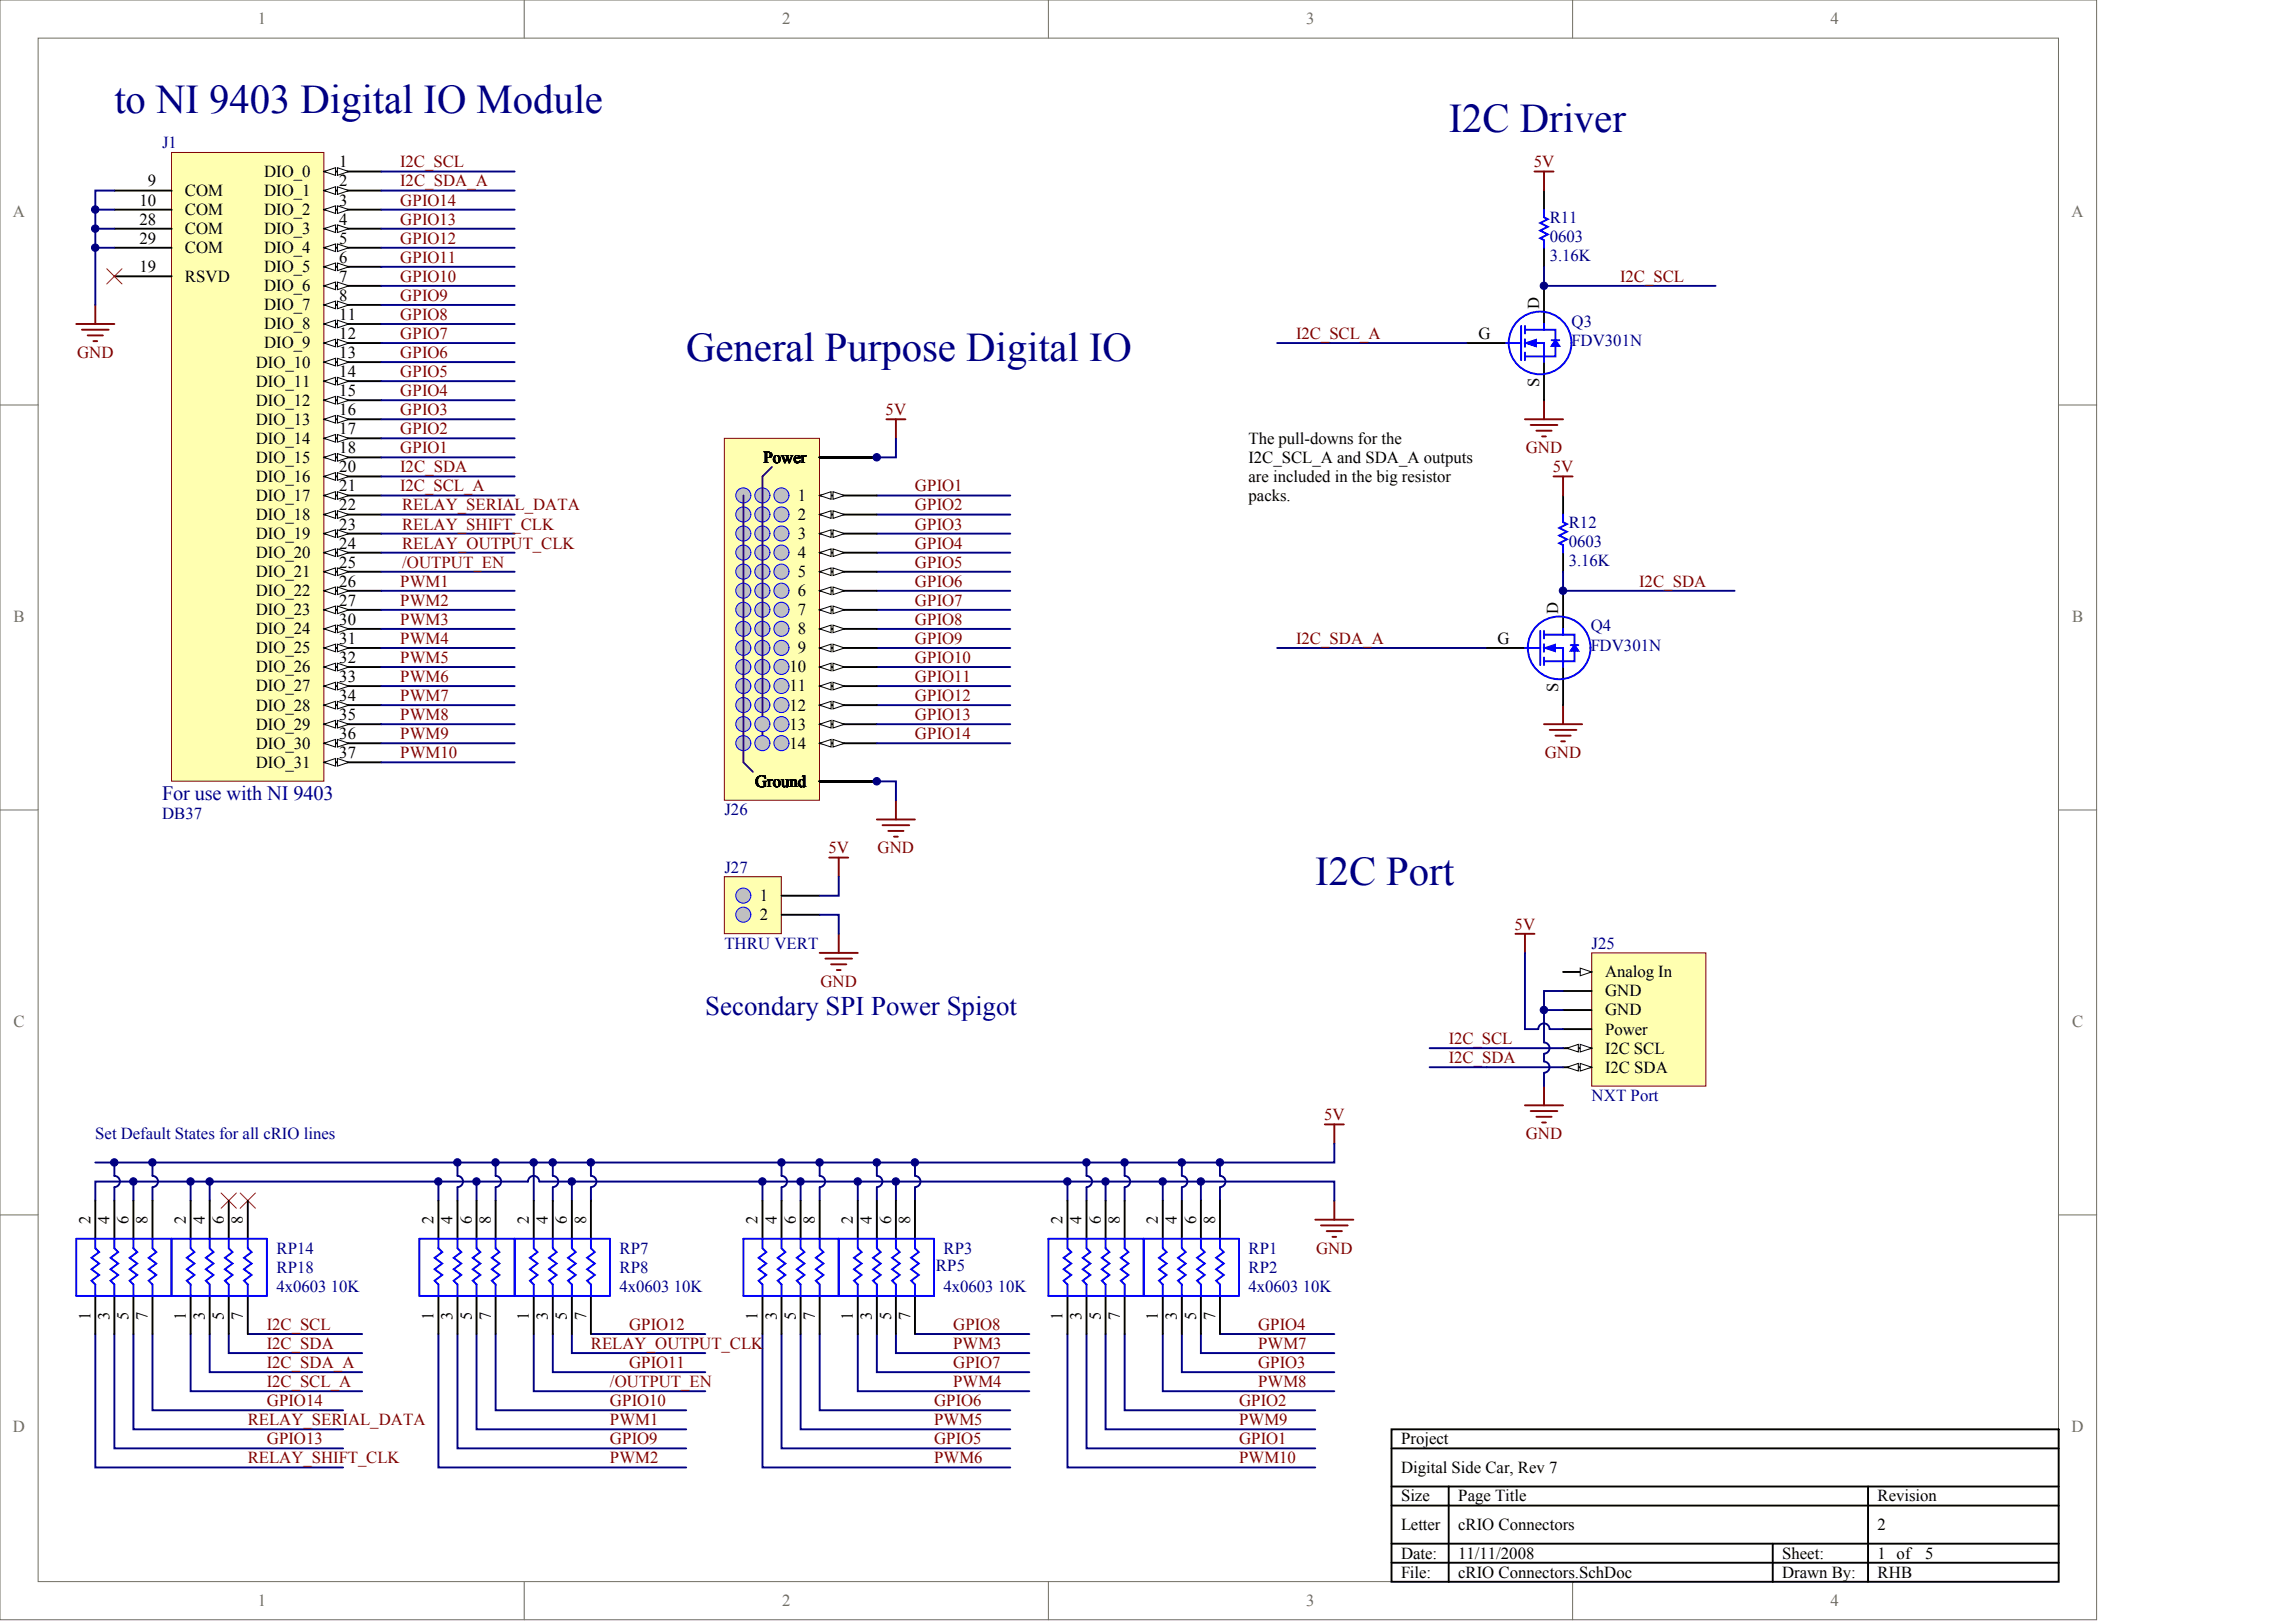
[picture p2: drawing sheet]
<svg xmlns="http://www.w3.org/2000/svg" width="840mm" height="594mm" viewBox="0 0 840 594" stroke-linecap="round" stroke-linejoin="round" font-family="sans-serif">
<defs><g id="words">
<g font-size="14.9" fill="#000080">
<text x="41.9" y="41.3">to NI 9403 Digital IO Module</text>
<text x="530.5" y="48.3">I2C Driver</text>
<text x="251.3" y="132">General Purpose Digital IO</text>
<text x="481.6" y="323.8">I2C Port</text>
</g>
<text font-size="9.8" fill="#000080" x="258.2" y="371.5">Secondary SPI Power Spigot</text>
<text font-size="7.5" fill="#000080" x="59.3" y="292.8">For use with NI 9403</text>
<g font-size="6.1" fill="#716f64">
<text x="94.4" y="9">1</text>
<text x="286.4" y="9">2</text>
<text x="478.3" y="9">3</text>
<text x="670.3" y="9">4</text>
<text x="4.7" y="79.6">A</text>
<text x="758.6" y="79.6">A</text>
<text x="5" y="227.8">B</text>
<text x="758.8" y="227.8">B</text>
<text x="5" y="376">C</text>
<text x="758.8" y="376">C</text>
<text x="4.7" y="524.3">D</text>
<text x="758.6" y="524.3">D</text>
<text x="94.4" y="588">1</text>
<text x="286.4" y="588">2</text>
<text x="478.3" y="588">3</text>
<text x="670.3" y="588">4</text>
</g>
<g font-size="6.1" fill="#000080">
<text x="59.3" y="54.3">J1</text>
<text x="567.5" y="81.5">R11</text>
<text x="567.5" y="88.5">0603</text>
<text x="567.5" y="95.5">3.16K</text>
<text x="575.5" y="119.5">Q3</text>
<text x="575.5" y="126.5">FDV301N</text>
<text x="574.4" y="193.1">R12</text>
<text x="574.4" y="200.1">0603</text>
<text x="574.4" y="207.1">3.16K</text>
<text x="582.5" y="231.1">Q4</text>
<text x="582.5" y="238.1">FDV301N</text>
<text x="59.3" y="299.9">DB37</text>
<text x="265.2" y="298.5">J26</text>
<text x="265.2" y="319.4">J27</text>
<text x="265.2" y="347.3">THRU VERT</text>
<text x="582.8" y="347.3">J25</text>
<text x="582.8" y="403.1">NXT Port</text>
<text x="34.9" y="417">Set Default States for all cRIO lines</text>
<text x="101.2" y="458.9">RP14</text>
<text x="226.8" y="458.9">RP7</text>
<text x="345.5" y="458.9">RP3</text>
<text x="457.2" y="458.9">RP1</text>
<text x="101.2" y="465.9">RP18</text>
<text x="226.8" y="465.9">RP8</text>
<text x="342.7" y="465.2">RP5</text>
<text x="457.2" y="465.9">RP2</text>
<text x="101.2" y="472.9">4x0603 10K</text>
<text x="226.8" y="472.9">4x0603 10K</text>
<text x="345.5" y="472.9">4x0603 10K</text>
<text x="457.2" y="472.9">4x0603 10K</text>
</g>
<g font-size="6.1">
<text x="96.7" y="64.8">DIO_0</text>
<text x="124.2" y="61.3">1</text>
<text x="54.2" y="68.3">9</text>
<text x="67.7" y="71.7">COM</text>
<text x="96.7" y="71.7">DIO_1</text>
<text x="124.2" y="68.3">2</text>
<text x="51.1" y="75.2">10</text>
<text x="124.2" y="75.2">3</text>
<text x="51.1" y="82.2">28</text>
<text x="67.7" y="78.7">COM</text>
<text x="96.7" y="78.7">DIO_2</text>
<text x="124.2" y="82.2">4</text>
<text x="51.1" y="89.2">29</text>
<text x="67.7" y="85.7">COM</text>
<text x="96.7" y="85.7">DIO_3</text>
<text x="124.2" y="89.2">5</text>
<text x="67.7" y="92.7">COM</text>
<text x="96.7" y="92.7">DIO_4</text>
<text x="51.1" y="99.6">19</text>
<text x="96.7" y="99.6">DIO_5</text>
<text x="124.2" y="96.2">6</text>
<text x="67.7" y="103.1">RSVD</text>
<text x="96.7" y="106.6">DIO_6</text>
<text x="124.2" y="103.1">7</text>
<text x="96.7" y="113.6">DIO_7</text>
<text x="124.2" y="110.1">8</text>
<text x="563.6" y="113" transform="rotate(-90 563.6 113)">D</text>
<text x="124.2" y="117.1">11</text>
<text x="96.7" y="120.6">DIO_8</text>
<text x="124.2" y="124.1">12</text>
<text x="541.3" y="124.1">G</text>
<text x="96.7" y="127.5">DIO_9</text>
<text x="124.2" y="131">13</text>
<text x="93.7" y="134.5">DIO_10</text>
<text x="93.7" y="141.5">DIO_11</text>
<text x="124.2" y="138">14</text>
<text x="563.6" y="141.6" transform="rotate(-90 563.6 141.6)">S</text>
<text x="93.7" y="148.5">DIO_12</text>
<text x="124.2" y="145">15</text>
<text x="93.7" y="155.5">DIO_13</text>
<text x="124.2" y="152">16</text>
<text x="124.2" y="158.9">17</text>
<text x="93.7" y="162.4">DIO_14</text>
<text x="124.2" y="165.9">18</text>
<text x="457.2" y="162.4">The pull-downs for the</text>
<text x="93.7" y="169.4">DIO_15</text>
<text x="124.2" y="172.9">20</text>
<text x="279.5" y="169.4">Power</text>
<text x="457.2" y="169.4">I2C_SCL_A and SDA_A outputs</text>
<text x="93.7" y="176.4">DIO_16</text>
<text x="124.2" y="179.9">21</text>
<text x="457.2" y="176.4">are included in the big resistor</text>
<text x="93.7" y="183.4">DIO_17</text>
<text x="292.2" y="183.4">1</text>
<text x="457.2" y="183.4">packs.</text>
<text x="93.7" y="190.3">DIO_18</text>
<text x="124.2" y="186.8">22</text>
<text x="292.2" y="190.3">2</text>
<text x="93.7" y="197.3">DIO_19</text>
<text x="124.2" y="193.8">23</text>
<text x="292.2" y="197.3">3</text>
<text x="124.2" y="200.8">24</text>
<text x="93.7" y="204.3">DIO_20</text>
<text x="124.2" y="207.8">25</text>
<text x="292.2" y="204.3">4</text>
<text x="93.7" y="211.3">DIO_21</text>
<text x="124.2" y="214.7">26</text>
<text x="292.2" y="211.3">5</text>
<text x="93.7" y="218.2">DIO_22</text>
<text x="124.2" y="221.7">27</text>
<text x="292.2" y="218.2">6</text>
<text x="93.7" y="225.2">DIO_23</text>
<text x="292.2" y="225.2">7</text>
<text x="570.6" y="224.6" transform="rotate(-90 570.6 224.6)">D</text>
<text x="93.7" y="232.2">DIO_24</text>
<text x="124.2" y="228.7">30</text>
<text x="292.2" y="232.2">8</text>
<text x="93.7" y="239.2">DIO_25</text>
<text x="124.2" y="235.7">31</text>
<text x="292.2" y="239.2">9</text>
<text x="548.3" y="235.7">G</text>
<text x="124.2" y="242.7">32</text>
<text x="93.7" y="246.1">DIO_26</text>
<text x="124.2" y="249.6">33</text>
<text x="289.1" y="246.1">10</text>
<text x="93.7" y="253.1">DIO_27</text>
<text x="124.2" y="256.6">34</text>
<text x="289.1" y="253.1">11</text>
<text x="570.6" y="253.2" transform="rotate(-90 570.6 253.2)">S</text>
<text x="93.7" y="260.1">DIO_28</text>
<text x="124.2" y="263.6">35</text>
<text x="289.1" y="260.1">12</text>
<text x="93.7" y="267.1">DIO_29</text>
<text x="289.1" y="267.1">13</text>
<text x="93.7" y="274">DIO_30</text>
<text x="124.2" y="270.6">36</text>
<text x="289.1" y="274">14</text>
<text x="93.7" y="281">DIO_31</text>
<text x="124.2" y="277.5">37</text>
<text x="276.5" y="288">Ground</text>
<text x="278.2" y="329.8">1</text>
<text x="278.2" y="336.8">2</text>
<text x="587.7" y="357.8">Analog In</text>
<text x="587.7" y="364.7">GND</text>
<text x="587.7" y="371.7">GND</text>
<text x="587.7" y="378.7">Power</text>
<text x="587.7" y="385.7">I2C SCL</text>
<text x="587.7" y="392.6">I2C SDA</text>
<text x="33.1" y="447.9" transform="rotate(-90 33.1 447.9)">2</text>
<text x="40.1" y="447.9" transform="rotate(-90 40.1 447.9)">4</text>
<text x="47.1" y="447.9" transform="rotate(-90 47.1 447.9)">6</text>
<text x="54.1" y="447.9" transform="rotate(-90 54.1 447.9)">8</text>
<text x="68" y="447.9" transform="rotate(-90 68 447.9)">2</text>
<text x="75" y="447.9" transform="rotate(-90 75 447.9)">4</text>
<text x="82" y="447.9" transform="rotate(-90 82 447.9)">6</text>
<text x="89" y="447.9" transform="rotate(-90 89 447.9)">8</text>
<text x="158.8" y="447.9" transform="rotate(-90 158.8 447.9)">2</text>
<text x="165.7" y="447.9" transform="rotate(-90 165.7 447.9)">4</text>
<text x="172.7" y="447.9" transform="rotate(-90 172.7 447.9)">6</text>
<text x="179.7" y="447.9" transform="rotate(-90 179.7 447.9)">8</text>
<text x="193.7" y="447.9" transform="rotate(-90 193.7 447.9)">2</text>
<text x="200.6" y="447.9" transform="rotate(-90 200.6 447.9)">4</text>
<text x="207.6" y="447.9" transform="rotate(-90 207.6 447.9)">6</text>
<text x="214.6" y="447.9" transform="rotate(-90 214.6 447.9)">8</text>
<text x="277.4" y="447.9" transform="rotate(-90 277.4 447.9)">2</text>
<text x="284.4" y="447.9" transform="rotate(-90 284.4 447.9)">4</text>
<text x="291.4" y="447.9" transform="rotate(-90 291.4 447.9)">6</text>
<text x="298.3" y="447.9" transform="rotate(-90 298.3 447.9)">8</text>
<text x="312.3" y="447.9" transform="rotate(-90 312.3 447.9)">2</text>
<text x="319.3" y="447.9" transform="rotate(-90 319.3 447.9)">4</text>
<text x="326.3" y="447.9" transform="rotate(-90 326.3 447.9)">6</text>
<text x="333.2" y="447.9" transform="rotate(-90 333.2 447.9)">8</text>
<text x="389.1" y="447.9" transform="rotate(-90 389.1 447.9)">2</text>
<text x="396.1" y="447.9" transform="rotate(-90 396.1 447.9)">4</text>
<text x="403" y="447.9" transform="rotate(-90 403 447.9)">6</text>
<text x="410" y="447.9" transform="rotate(-90 410 447.9)">8</text>
<text x="424" y="447.9" transform="rotate(-90 424 447.9)">2</text>
<text x="431" y="447.9" transform="rotate(-90 431 447.9)">4</text>
<text x="437.9" y="447.9" transform="rotate(-90 437.9 447.9)">6</text>
<text x="444.9" y="447.9" transform="rotate(-90 444.9 447.9)">8</text>
<text x="33.1" y="483.1" transform="rotate(-90 33.1 483.1)">1</text>
<text x="40.1" y="483.1" transform="rotate(-90 40.1 483.1)">3</text>
<text x="47.1" y="483.1" transform="rotate(-90 47.1 483.1)">5</text>
<text x="54.1" y="483.1" transform="rotate(-90 54.1 483.1)">7</text>
<text x="68" y="483.1" transform="rotate(-90 68 483.1)">1</text>
<text x="75" y="483.1" transform="rotate(-90 75 483.1)">3</text>
<text x="82" y="483.1" transform="rotate(-90 82 483.1)">5</text>
<text x="89" y="483.1" transform="rotate(-90 89 483.1)">7</text>
<text x="158.8" y="483.1" transform="rotate(-90 158.8 483.1)">1</text>
<text x="165.7" y="483.1" transform="rotate(-90 165.7 483.1)">3</text>
<text x="172.7" y="483.1" transform="rotate(-90 172.7 483.1)">5</text>
<text x="179.7" y="483.1" transform="rotate(-90 179.7 483.1)">7</text>
<text x="193.7" y="483.1" transform="rotate(-90 193.7 483.1)">1</text>
<text x="200.6" y="483.1" transform="rotate(-90 200.6 483.1)">3</text>
<text x="207.6" y="483.1" transform="rotate(-90 207.6 483.1)">5</text>
<text x="214.6" y="483.1" transform="rotate(-90 214.6 483.1)">7</text>
<text x="277.4" y="483.1" transform="rotate(-90 277.4 483.1)">1</text>
<text x="284.4" y="483.1" transform="rotate(-90 284.4 483.1)">3</text>
<text x="291.4" y="483.1" transform="rotate(-90 291.4 483.1)">5</text>
<text x="298.3" y="483.1" transform="rotate(-90 298.3 483.1)">7</text>
<text x="312.3" y="483.1" transform="rotate(-90 312.3 483.1)">1</text>
<text x="319.3" y="483.1" transform="rotate(-90 319.3 483.1)">3</text>
<text x="326.3" y="483.1" transform="rotate(-90 326.3 483.1)">5</text>
<text x="333.2" y="483.1" transform="rotate(-90 333.2 483.1)">7</text>
<text x="389.1" y="483.1" transform="rotate(-90 389.1 483.1)">1</text>
<text x="396.1" y="483.1" transform="rotate(-90 396.1 483.1)">3</text>
<text x="403" y="483.1" transform="rotate(-90 403 483.1)">5</text>
<text x="410" y="483.1" transform="rotate(-90 410 483.1)">7</text>
<text x="424" y="483.1" transform="rotate(-90 424 483.1)">1</text>
<text x="431" y="483.1" transform="rotate(-90 431 483.1)">3</text>
<text x="437.9" y="483.1" transform="rotate(-90 437.9 483.1)">5</text>
<text x="444.9" y="483.1" transform="rotate(-90 444.9 483.1)">7</text>
<text x="513" y="528.7">Project</text>
<text x="513" y="539.1">Digital Side Car, Rev 7</text>
<text x="513" y="549.6">Size</text>
<text x="533.9" y="549.6">Page Title</text>
<text x="687.5" y="549.6">Revision</text>
<text x="513" y="560">Letter</text>
<text x="533.9" y="560">cRIO Connectors</text>
<text x="687.5" y="560">2</text>
<text x="513" y="570.5">Date:</text>
<text x="533.9" y="570.5">11/11/2008</text>
<text x="652.6" y="570.5">Sheet:</text>
<text x="687.5" y="570.5">1 of</text>
<text x="705" y="570.5">5</text>
<text x="513" y="577.5">File:</text>
<text x="533.9" y="577.5">cRIO Connectors.SchDoc</text>
<text x="652.6" y="577.5">Drawn By:</text>
<text x="687.5" y="577.5">RHB</text>
</g>
<g font-size="6.1" fill="#800000">
<text x="146.6" y="61.3">I2C_SCL</text>
<text x="561.6" y="61.3">5V</text>
<text x="146.6" y="68.3">I2C_SDA_A</text>
<text x="146.6" y="75.2">GPIO14</text>
<text x="146.6" y="82.2">GPIO13</text>
<text x="146.6" y="89.2">GPIO12</text>
<text x="146.6" y="96.2">GPIO11</text>
<text x="146.6" y="103.1">GPIO10</text>
<text x="593.3" y="103.1">I2C_SCL</text>
<text x="146.6" y="110.1">GPIO9</text>
<text x="146.6" y="117.1">GPIO8</text>
<text x="146.6" y="124.1">GPIO7</text>
<text x="474.6" y="124.1">I2C_SCL_A</text>
<text x="28.2" y="131">GND</text>
<text x="146.6" y="131">GPIO6</text>
<text x="146.6" y="138">GPIO5</text>
<text x="146.6" y="145">GPIO4</text>
<text x="146.6" y="152">GPIO3</text>
<text x="324.3" y="152">5V</text>
<text x="146.6" y="158.9">GPIO2</text>
<text x="146.6" y="165.9">GPIO1</text>
<text x="558.7" y="165.9">GND</text>
<text x="146.6" y="172.9">I2C_SDA</text>
<text x="568.6" y="172.9">5V</text>
<text x="146.6" y="179.9">I2C_SCL_A</text>
<text x="335" y="179.9">GPIO1</text>
<text x="147.3" y="186.8">RELAY_SERIAL_DATA</text>
<text x="335" y="186.8">GPIO2</text>
<text x="147.3" y="193.8">RELAY_SHIFT_CLK</text>
<text x="335" y="193.8">GPIO3</text>
<text x="147.3" y="200.8">RELAY_OUTPUT_CLK</text>
<text x="335" y="200.8">GPIO4</text>
<text x="147.3" y="207.8">/OUTPUT_EN</text>
<text x="335" y="207.8">GPIO5</text>
<text x="146.6" y="214.7">PWM1</text>
<text x="335" y="214.7">GPIO6</text>
<text x="600.3" y="214.7">I2C_SDA</text>
<text x="146.6" y="221.7">PWM2</text>
<text x="335" y="221.7">GPIO7</text>
<text x="146.6" y="228.7">PWM3</text>
<text x="335" y="228.7">GPIO8</text>
<text x="146.6" y="235.7">PWM4</text>
<text x="335" y="235.7">GPIO9</text>
<text x="474.6" y="235.7">I2C_SDA_A</text>
<text x="146.6" y="242.7">PWM5</text>
<text x="335" y="242.7">GPIO10</text>
<text x="146.6" y="249.6">PWM6</text>
<text x="335" y="249.6">GPIO11</text>
<text x="146.6" y="256.6">PWM7</text>
<text x="335" y="256.6">GPIO12</text>
<text x="146.6" y="263.6">PWM8</text>
<text x="335" y="263.6">GPIO13</text>
<text x="146.6" y="270.6">PWM9</text>
<text x="335" y="270.6">GPIO14</text>
<text x="146.6" y="277.5">PWM10</text>
<text x="565.6" y="277.5">GND</text>
<text x="303.3" y="312.4">5V</text>
<text x="321.3" y="312.4">GND</text>
<text x="554.6" y="340.3">5V</text>
<text x="300.4" y="361.2">GND</text>
<text x="530.5" y="382.2">I2C_SCL</text>
<text x="530.5" y="389.1">I2C_SDA</text>
<text x="484.8" y="410.1">5V</text>
<text x="558.7" y="417">GND</text>
<text x="481.9" y="458.9">GND</text>
<text x="97.7" y="486.8">I2C_SCL</text>
<text x="230.3" y="486.8">GPIO12</text>
<text x="349" y="486.8">GPIO8</text>
<text x="460.7" y="486.8">GPIO4</text>
<text x="97.7" y="493.8">I2C_SDA</text>
<text x="216.4" y="493.8">RELAY_OUTPUT_CLK</text>
<text x="349" y="493.8">PWM3</text>
<text x="460.7" y="493.8">PWM7</text>
<text x="97.7" y="500.8">I2C_SDA_A</text>
<text x="230.3" y="500.8">GPIO11</text>
<text x="349" y="500.8">GPIO7</text>
<text x="460.7" y="500.8">GPIO3</text>
<text x="97.7" y="507.7">I2C_SCL_A</text>
<text x="223.4" y="507.7">/OUTPUT_EN</text>
<text x="349" y="507.7">PWM4</text>
<text x="460.7" y="507.7">PWM8</text>
<text x="97.7" y="514.7">GPIO14</text>
<text x="223.4" y="514.7">GPIO10</text>
<text x="342" y="514.7">GPIO6</text>
<text x="453.7" y="514.7">GPIO2</text>
<text x="90.7" y="521.7">RELAY_SERIAL_DATA</text>
<text x="223.4" y="521.7">PWM1</text>
<text x="342" y="521.7">PWM5</text>
<text x="453.7" y="521.7">PWM9</text>
<text x="97.7" y="528.7">GPIO13</text>
<text x="223.4" y="528.7">GPIO9</text>
<text x="342" y="528.7">GPIO5</text>
<text x="453.7" y="528.7">GPIO1</text>
<text x="90.7" y="535.6">RELAY_SHIFT_CLK</text>
<text x="223.4" y="535.6">PWM2</text>
<text x="342" y="535.6">PWM6</text>
<text x="453.7" y="535.6">PWM10</text>
</g>
</g></defs>
<g fill="#fff" stroke="#716f64" stroke-width=".37">
<path d="M0 0h767.7v592.9h-767.7z"/>
<path d="M14 14h739.7v564.9h-739.7z"/>
</g>
<path d="M191.9 0v14M383.9 0v14M575.8 0v14M0 148.2h14M753.8 148.2h14M0 296.5h14M753.8 296.5h14M0 444.7h14M753.8 444.7h14M191.9 579v13.9M383.9 579v13.9M575.8 579v13.9" fill="none" stroke="#716f64" stroke-width=".37"/>
<path d="M509.5 523.2h244.3v55.8h-244.3zM509.5 530.2h244.3M509.5 544.1h244.3M509.5 551.1h244.3M530.5 544.1v34.9M684 544.1v34.9M509.5 565h244.3M509.5 572h244.3M649.1 565v14" fill="none" stroke="#000" stroke-width=".7"/>
<path d="M558.4 153.5h13.9M560.5 155.6h9.7M562.6 157.7h5.5M564.7 159.7h1.4M565.4 146.5v7M572.3 258.1v7M565.4 265.1h13.9M567.5 267.2h9.7M569.5 269.3h5.6M571.6 271.4h1.4" fill="none" stroke="#800000" stroke-width=".7"/>
<path d="M62.8 55.8h55.8v230.1h-55.8z" fill="#ffffb0" stroke="#800000" stroke-width=".37"/>
<path d="M118.7 62.8h20.9" fill="none" stroke="#000" stroke-width=".7"/>
<g fill="#fff" stroke="#000" stroke-width=".37">
<path d="M118.7 62.8l4.1-1.4v2.8z"/>
<path d="M123.5 61.4l4.2 1.4-4.2 1.4z"/>
</g>
<path d="M118.7 69.8h20.9" fill="none" stroke="#000" stroke-width=".7"/>
<g fill="#fff" stroke="#000" stroke-width=".37">
<path d="M118.7 69.8l4.1-1.4v2.8z"/>
<path d="M123.5 68.4l4.2 1.4-4.2 1.4z"/>
</g>
<path d="M118.7 76.7h20.9" fill="none" stroke="#000" stroke-width=".7"/>
<g fill="#fff" stroke="#000" stroke-width=".37">
<path d="M118.7 76.7l4.1-1.4v2.8z"/>
<path d="M123.5 75.3l4.2 1.4-4.2 1.4z"/>
</g>
<path d="M118.7 83.7h20.9" fill="none" stroke="#000" stroke-width=".7"/>
<g fill="#fff" stroke="#000" stroke-width=".37">
<path d="M118.7 83.7l4.1-1.4v2.8z"/>
<path d="M123.5 82.3l4.2 1.4-4.2 1.4z"/>
</g>
<path d="M118.7 90.7h20.9" fill="none" stroke="#000" stroke-width=".7"/>
<g fill="#fff" stroke="#000" stroke-width=".37">
<path d="M118.7 90.7l4.1-1.4v2.8z"/>
<path d="M123.5 89.3l4.2 1.4-4.2 1.4z"/>
</g>
<path d="M118.7 97.7h20.9" fill="none" stroke="#000" stroke-width=".7"/>
<g fill="#fff" stroke="#000" stroke-width=".37">
<path d="M118.7 97.7l4.1-1.4v2.8z"/>
<path d="M123.5 96.3l4.2 1.4-4.2 1.4z"/>
</g>
<path d="M118.7 104.6h20.9" fill="none" stroke="#000" stroke-width=".7"/>
<g fill="#fff" stroke="#000" stroke-width=".37">
<path d="M118.7 104.6l4.1-1.4v2.8z"/>
<path d="M123.5 103.2l4.2 1.4-4.2 1.4z"/>
</g>
<path d="M118.7 111.6h20.9" fill="none" stroke="#000" stroke-width=".7"/>
<g fill="#fff" stroke="#000" stroke-width=".37">
<path d="M118.7 111.6l4.1-1.4v2.8z"/>
<path d="M123.5 110.2l4.2 1.4-4.2 1.4z"/>
</g>
<path d="M118.7 118.6h20.9" fill="none" stroke="#000" stroke-width=".7"/>
<g fill="#fff" stroke="#000" stroke-width=".37">
<path d="M118.7 118.6l4.1-1.4v2.8z"/>
<path d="M123.5 117.2l4.2 1.4-4.2 1.4z"/>
</g>
<path d="M118.7 125.6h20.9" fill="none" stroke="#000" stroke-width=".7"/>
<g fill="#fff" stroke="#000" stroke-width=".37">
<path d="M118.7 125.6l4.1-1.4v2.8z"/>
<path d="M123.5 124.2l4.2 1.4-4.2 1.4z"/>
</g>
<path d="M118.7 132.5h20.9" fill="none" stroke="#000" stroke-width=".7"/>
<g fill="#fff" stroke="#000" stroke-width=".37">
<path d="M118.7 132.5l4.1-1.4v2.8z"/>
<path d="M123.5 131.1l4.2 1.4-4.2 1.4z"/>
</g>
<path d="M118.7 139.5h20.9" fill="none" stroke="#000" stroke-width=".7"/>
<g fill="#fff" stroke="#000" stroke-width=".37">
<path d="M118.7 139.5l4.1-1.4v2.8z"/>
<path d="M123.5 138.1l4.2 1.4-4.2 1.4z"/>
</g>
<path d="M118.7 146.5h20.9" fill="none" stroke="#000" stroke-width=".7"/>
<g fill="#fff" stroke="#000" stroke-width=".37">
<path d="M118.7 146.5l4.1-1.4v2.8z"/>
<path d="M123.5 145.1l4.2 1.4-4.2 1.4z"/>
</g>
<path d="M118.7 153.5h20.9" fill="none" stroke="#000" stroke-width=".7"/>
<g fill="#fff" stroke="#000" stroke-width=".37">
<path d="M118.7 153.5l4.1-1.4v2.8z"/>
<path d="M123.5 152.1l4.2 1.4-4.2 1.4z"/>
</g>
<path d="M118.7 160.4h20.9" fill="none" stroke="#000" stroke-width=".7"/>
<g fill="#fff" stroke="#000" stroke-width=".37">
<path d="M118.7 160.4l4.1-1.3v2.7z"/>
<path d="M123.5 159.1l4.2 1.3-4.2 1.4z"/>
</g>
<path d="M118.7 167.4h20.9" fill="none" stroke="#000" stroke-width=".7"/>
<g fill="#fff" stroke="#000" stroke-width=".37">
<path d="M118.7 167.4l4.1-1.4v2.8z"/>
<path d="M123.5 166l4.2 1.4-4.2 1.4z"/>
</g>
<path d="M118.7 174.4h20.9" fill="none" stroke="#000" stroke-width=".7"/>
<g fill="#fff" stroke="#000" stroke-width=".37">
<path d="M118.7 174.4l4.1-1.4v2.8z"/>
<path d="M123.5 173l4.2 1.4-4.2 1.4z"/>
</g>
<path d="M118.7 181.4h20.9" fill="none" stroke="#000" stroke-width=".7"/>
<g fill="#fff" stroke="#000" stroke-width=".37">
<path d="M118.7 181.4l4.1-1.4v2.8z"/>
<path d="M123.5 180l4.2 1.4-4.2 1.4z"/>
</g>
<path d="M118.7 188.4h20.9" fill="none" stroke="#000" stroke-width=".7"/>
<g fill="#fff" stroke="#000" stroke-width=".37">
<path d="M118.7 188.4l4.1-1.4v2.7z"/>
<path d="M123.5 187l4.2 1.4-4.2 1.3z"/>
</g>
<path d="M118.7 195.3h20.9" fill="none" stroke="#000" stroke-width=".7"/>
<g fill="#fff" stroke="#000" stroke-width=".37">
<path d="M118.7 195.3l4.1-1.4v2.8z"/>
<path d="M123.5 193.9l4.2 1.4-4.2 1.4z"/>
</g>
<path d="M118.7 202.3h20.9" fill="none" stroke="#000" stroke-width=".7"/>
<g fill="#fff" stroke="#000" stroke-width=".37">
<path d="M118.7 202.3l4.1-1.4v2.8z"/>
<path d="M123.5 200.9l4.2 1.4-4.2 1.4z"/>
</g>
<path d="M118.7 209.3h20.9" fill="none" stroke="#000" stroke-width=".7"/>
<g fill="#fff" stroke="#000" stroke-width=".37">
<path d="M118.7 209.3l4.1-1.4v2.8z"/>
<path d="M123.5 207.9l4.2 1.4-4.2 1.4z"/>
</g>
<path d="M118.7 216.3h20.9" fill="none" stroke="#000" stroke-width=".7"/>
<g fill="#fff" stroke="#000" stroke-width=".37">
<path d="M118.7 216.3l4.1-1.4v2.7z"/>
<path d="M123.5 214.9l4.2 1.4-4.2 1.3z"/>
</g>
<path d="M118.7 223.2h20.9" fill="none" stroke="#000" stroke-width=".7"/>
<g fill="#fff" stroke="#000" stroke-width=".37">
<path d="M118.7 223.2l4.1-1.4v2.8z"/>
<path d="M123.5 221.8l4.2 1.4-4.2 1.4z"/>
</g>
<path d="M118.7 230.2h20.9" fill="none" stroke="#000" stroke-width=".7"/>
<g fill="#fff" stroke="#000" stroke-width=".37">
<path d="M118.7 230.2l4.1-1.4v2.8z"/>
<path d="M123.5 228.8l4.2 1.4-4.2 1.4z"/>
</g>
<path d="M118.7 237.2h20.9" fill="none" stroke="#000" stroke-width=".7"/>
<g fill="#fff" stroke="#000" stroke-width=".37">
<path d="M118.7 237.2l4.1-1.4v2.8z"/>
<path d="M123.5 235.8l4.2 1.4-4.2 1.4z"/>
</g>
<path d="M118.7 244.2h20.9" fill="none" stroke="#000" stroke-width=".7"/>
<g fill="#fff" stroke="#000" stroke-width=".37">
<path d="M118.7 244.2l4.1-1.4v2.8z"/>
<path d="M123.5 242.8l4.2 1.4-4.2 1.4z"/>
</g>
<path d="M118.7 251.1h20.9" fill="none" stroke="#000" stroke-width=".7"/>
<g fill="#fff" stroke="#000" stroke-width=".37">
<path d="M118.7 251.1l4.1-1.4v2.8z"/>
<path d="M123.5 249.7l4.2 1.4-4.2 1.4z"/>
</g>
<path d="M118.7 258.1h20.9" fill="none" stroke="#000" stroke-width=".7"/>
<g fill="#fff" stroke="#000" stroke-width=".37">
<path d="M118.7 258.1l4.1-1.4v2.8z"/>
<path d="M123.5 256.7l4.2 1.4-4.2 1.4z"/>
</g>
<path d="M118.7 265.1h20.9" fill="none" stroke="#000" stroke-width=".7"/>
<g fill="#fff" stroke="#000" stroke-width=".37">
<path d="M118.7 265.1l4.1-1.4v2.8z"/>
<path d="M123.5 263.7l4.2 1.4-4.2 1.4z"/>
</g>
<path d="M118.7 272.1h20.9" fill="none" stroke="#000" stroke-width=".7"/>
<g fill="#fff" stroke="#000" stroke-width=".37">
<path d="M118.7 272.1l4.1-1.4v2.8z"/>
<path d="M123.5 270.7l4.2 1.4-4.2 1.4z"/>
</g>
<path d="M118.7 279h20.9" fill="none" stroke="#000" stroke-width=".7"/>
<g fill="#fff" stroke="#000" stroke-width=".37">
<path d="M118.7 279l4.1-1.4v2.8z"/>
<path d="M123.5 277.6l4.2 1.4-4.2 1.4z"/>
</g>
<path d="M41.9 69.8h20.9M41.9 76.7h20.9M565.4 69.8v6.9M41.9 83.7h20.9M41.9 90.7h20.9M565.4 90.7v7M41.9 101.2h20.9M572.3 181.4v7M572.3 202.3v7" fill="none" stroke="#000" stroke-width=".7"/>
<g fill="none" stroke="#000080" stroke-width=".7">
<path d="M34.9 76.7h7M41.9 69.8h-7v41.8M139.6 76.7h48.9M139.6 69.8h48.9M139.6 62.8h48.9M34.9 90.7h7M34.9 83.7h7M139.6 97.7h48.9M139.6 90.7h48.9M139.6 83.7h48.9M565.4 97.7v6.9h62.8M139.6 118.6h48.9"/>
<path d="M139.6 111.6h48.9M139.6 104.6h48.9M139.6 139.5h48.9M139.6 132.5h48.9M139.6 125.6h48.9M467.6 125.6h69.8M139.6 153.5h48.9M139.6 146.5h48.9M139.6 174.4h48.9M139.6 167.4h48.9M139.6 160.4h48.9M328 160.4v7h-6.9"/>
<path d="M139.6 195.3h48.9M139.6 188.4h48.9M139.6 181.4h48.9M321.1 195.3h48.8M321.1 188.4h48.8M321.1 181.4h48.8M139.6 202.3h48.9M139.6 209.3h48.9M139.6 216.3h48.9M321.1 202.3h48.8M321.1 209.3h48.8M321.1 216.3h48.8"/>
<path d="M572.3 209.3v7h62.9M139.6 223.2h48.9M139.6 230.2h48.9M139.6 237.2h48.9M321.1 223.2h48.8M321.1 230.2h48.8M321.1 237.2h48.8M467.6 237.2h76.8M139.6 244.2h48.9M139.6 251.1h48.9M139.6 258.1h48.9M321.1 244.2h48.8"/>
<path d="M321.1 251.1h48.8M321.1 258.1h48.8M139.6 265.1h48.9M139.6 272.1h48.9M139.6 279h48.9M321.1 286h6.9v7M34.9 488.3v48.8h90.7M41.9 488.3v41.9h83.7M48.9 488.3v34.9h76.7M55.8 488.3v27.9h69.8M69.8 488.3v20.9h62.8M76.8 488.3v14h55.8"/>
<path d="M83.8 488.3v7h48.8M90.7 488.3h41.9M160.5 488.3v48.8h90.8M167.5 488.3v41.9h83.8M174.5 488.3v34.9h76.8M181.5 488.3v27.9h69.8M195.4 488.3v20.9h62.8M202.4 488.3v14h55.8M209.4 488.3v7h48.8M216.4 488.3h41.8"/>
</g>
<g fill="none" stroke="#800000" stroke-width=".7">
<path d="M561.9 62.8h6.9M565.4 62.8v7M27.9 118.6h14M34.9 111.6v7M30 120.7h9.8M32.1 122.8h5.6M34.2 124.9h1.4M324.6 153.5h6.9M328 153.5v6.9M568.8 174.4h7M572.3 174.4v7M321.1 300h13.9"/>
<path d="M328 293v7M323.2 302.1h9.7M325.3 304.1h5.5M327.3 306.2h1.4"/>
</g>
<path d="M39.1 98.4l5.6 5.5M44.7 98.4l-5.6 5.5" fill="none" stroke="#f00" stroke-width=".37"/>
<path d="M565.4 76.7v2.8l1.4 .7-2.8 1.4 2.8 1.4-2.8 1.4 2.8 1.4-2.8 1.4 1.4 .7v2.8M572.3 188.4v2.7l1.4 .7-2.8 1.4 2.8 1.4-2.8 1.4 2.8 1.4-2.8 1.4 1.4 .7v2.8" fill="none" stroke="#00f" stroke-width=".7"/>
<path d="M265.2 320.9h20.9v20.8h-20.9z" fill="#ffffb0" stroke="#800000" stroke-width=".37"/>
<path d="M286.2 327.9h13.9M286.2 334.8h13.9" fill="none" stroke="#000" stroke-width=".7"/>
<g fill="#c0c0c0" stroke="#00f" stroke-width=".37">
<circle cx="272.2" cy="327.8" r="2.76"/>
<circle cx="272.2" cy="334.8" r="2.76"/>
</g>
<path d="M303.6 313.9h7M307.1 313.9v7M300.1 348.8h14M302.2 350.9h9.8M304.3 353h5.6M306.4 355.1h1.4M307.1 341.8v7" fill="none" stroke="#800000" stroke-width=".7"/>
<path d="M300.1 334.8h7v7M307.1 320.9v7h-7" fill="none" stroke="#000080" stroke-width=".7"/>
<path d="M265.2 160.4h34.9v132.5h-34.9z" fill="#ffffb0" stroke="#800000" stroke-width=".37"/>
<path d="M300.1 181.4h21" fill="none" stroke="#000" stroke-width=".7"/>
<g fill="#fff" stroke="#000" stroke-width=".37">
<path d="M300.1 181.4l4.2-1.4v2.8z"/>
<path d="M305 180l4.2 1.4-4.2 1.4z"/>
</g>
<path d="M300.1 188.4h21" fill="none" stroke="#000" stroke-width=".7"/>
<g fill="#fff" stroke="#000" stroke-width=".37">
<path d="M300.1 188.4l4.2-1.4v2.7z"/>
<path d="M305 187l4.2 1.4-4.2 1.3z"/>
</g>
<path d="M300.1 195.3h21" fill="none" stroke="#000" stroke-width=".7"/>
<g fill="#fff" stroke="#000" stroke-width=".37">
<path d="M300.1 195.3l4.2-1.4v2.8z"/>
<path d="M305 193.9l4.2 1.4-4.2 1.4z"/>
</g>
<path d="M300.1 202.3h21" fill="none" stroke="#000" stroke-width=".7"/>
<g fill="#fff" stroke="#000" stroke-width=".37">
<path d="M300.1 202.3l4.2-1.4v2.8z"/>
<path d="M305 200.9l4.2 1.4-4.2 1.4z"/>
</g>
<path d="M300.1 209.3h21" fill="none" stroke="#000" stroke-width=".7"/>
<g fill="#fff" stroke="#000" stroke-width=".37">
<path d="M300.1 209.3l4.2-1.4v2.8z"/>
<path d="M305 207.9l4.2 1.4-4.2 1.4z"/>
</g>
<path d="M300.1 216.3h21" fill="none" stroke="#000" stroke-width=".7"/>
<g fill="#fff" stroke="#000" stroke-width=".37">
<path d="M300.1 216.3l4.2-1.4v2.7z"/>
<path d="M305 214.9l4.2 1.4-4.2 1.3z"/>
</g>
<path d="M300.1 223.2h21" fill="none" stroke="#000" stroke-width=".7"/>
<g fill="#fff" stroke="#000" stroke-width=".37">
<path d="M300.1 223.2l4.2-1.4v2.8z"/>
<path d="M305 221.8l4.2 1.4-4.2 1.4z"/>
</g>
<path d="M300.1 230.2h21" fill="none" stroke="#000" stroke-width=".7"/>
<g fill="#fff" stroke="#000" stroke-width=".37">
<path d="M300.1 230.2l4.2-1.4v2.8z"/>
<path d="M305 228.8l4.2 1.4-4.2 1.4z"/>
</g>
<path d="M300.1 237.2h21" fill="none" stroke="#000" stroke-width=".7"/>
<g fill="#fff" stroke="#000" stroke-width=".37">
<path d="M300.1 237.2l4.2-1.4v2.8z"/>
<path d="M305 235.8l4.2 1.4-4.2 1.4z"/>
</g>
<path d="M300.1 244.2h21" fill="none" stroke="#000" stroke-width=".7"/>
<g fill="#fff" stroke="#000" stroke-width=".37">
<path d="M300.1 244.2l4.2-1.4v2.8z"/>
<path d="M305 242.8l4.2 1.4-4.2 1.4z"/>
</g>
<path d="M300.1 251.1h21" fill="none" stroke="#000" stroke-width=".7"/>
<g fill="#fff" stroke="#000" stroke-width=".37">
<path d="M300.1 251.1l4.2-1.4v2.8z"/>
<path d="M305 249.7l4.2 1.4-4.2 1.4z"/>
</g>
<path d="M300.1 258.1h21" fill="none" stroke="#000" stroke-width=".7"/>
<g fill="#fff" stroke="#000" stroke-width=".37">
<path d="M300.1 258.1l4.2-1.4v2.8z"/>
<path d="M305 256.7l4.2 1.4-4.2 1.4z"/>
</g>
<g fill="#c0c0c0" stroke="#00f" stroke-width=".37">
<circle cx="272.2" cy="181.3" r="2.76"/>
<circle cx="279.2" cy="181.3" r="2.76"/>
<circle cx="286.1" cy="181.3" r="2.76"/>
<circle cx="272.2" cy="188.3" r="2.76"/>
<circle cx="279.2" cy="188.3" r="2.76"/>
<circle cx="286.1" cy="188.3" r="2.76"/>
<circle cx="272.2" cy="195.3" r="2.76"/>
<circle cx="279.2" cy="195.3" r="2.76"/>
<circle cx="286.1" cy="195.3" r="2.76"/>
<circle cx="272.2" cy="202.3" r="2.76"/>
<circle cx="279.2" cy="202.3" r="2.76"/>
<circle cx="286.1" cy="202.3" r="2.76"/>
<circle cx="272.2" cy="209.2" r="2.76"/>
<circle cx="279.2" cy="209.2" r="2.76"/>
<circle cx="286.1" cy="209.2" r="2.76"/>
<circle cx="272.2" cy="216.2" r="2.76"/>
<circle cx="279.2" cy="216.2" r="2.76"/>
<circle cx="286.1" cy="216.2" r="2.76"/>
<circle cx="272.2" cy="223.2" r="2.76"/>
<circle cx="279.2" cy="223.2" r="2.76"/>
<circle cx="286.1" cy="223.2" r="2.76"/>
<circle cx="272.2" cy="230.2" r="2.76"/>
<circle cx="279.2" cy="230.2" r="2.76"/>
<circle cx="286.1" cy="230.2" r="2.76"/>
<circle cx="272.2" cy="237.1" r="2.76"/>
<circle cx="279.2" cy="237.1" r="2.76"/>
<circle cx="286.1" cy="237.1" r="2.76"/>
<circle cx="272.2" cy="244.1" r="2.76"/>
<circle cx="279.2" cy="244.1" r="2.76"/>
<circle cx="286.1" cy="244.1" r="2.76"/>
<circle cx="272.2" cy="251.1" r="2.76"/>
<circle cx="279.2" cy="251.1" r="2.76"/>
<circle cx="286.1" cy="251.1" r="2.76"/>
<circle cx="272.2" cy="258.1" r="2.76"/>
<circle cx="279.2" cy="258.1" r="2.76"/>
<circle cx="286.1" cy="258.1" r="2.76"/>
</g>
<path d="M282.7 170.9l-3.5 3.5v97.7" fill="none" stroke="#30007b" stroke-width=".7"/>
<path d="M300.1 167.4h21M300.1 265.1h21M300.1 286h21" fill="none" stroke="#000" stroke-width=".7"/>
<g fill="#fff" stroke="#000" stroke-width=".37">
<path d="M300.1 265.1l4.2-1.4v2.8z"/>
<path d="M305 263.7l4.2 1.4-4.2 1.4z"/>
</g>
<path d="M300.1 272.1h21" fill="none" stroke="#000" stroke-width=".7"/>
<g fill="#fff" stroke="#000" stroke-width=".37">
<path d="M300.1 272.1l4.2-1.4v2.8z"/>
<path d="M305 270.7l4.2 1.4-4.2 1.4z"/>
</g>
<g fill="#c0c0c0" stroke="#00f" stroke-width=".37">
<circle cx="272.2" cy="265" r="2.76"/>
<circle cx="279.2" cy="265" r="2.76"/>
<circle cx="286.1" cy="265" r="2.76"/>
<circle cx="272.2" cy="272" r="2.76"/>
<circle cx="279.2" cy="272" r="2.76"/>
<circle cx="286.1" cy="272" r="2.76"/>
</g>
<path d="M565.4 104.6v14M537.4 125.6h14M565.4 132.5v14M300.1 167.4h21M572.3 216.3v13.9M544.4 237.2h14M572.3 244.2v13.9M300.1 286h21" fill="none" stroke="#000" stroke-width=".7"/>
<path d="M272.2 181.4v97.6l3.5 3.5" fill="none" stroke="#30007b" stroke-width=".7"/>
<g fill="none" stroke="#000080" stroke-width=".7">
<path d="M321.1 272.1h48.8M321.1 265.1h48.8M488.6 418.6v6.9h-453.7M41.9 425.5v4.9a2.06 2.06 0 0 1 2 2.1 2.06 2.06 0 0 1-2 2M41.9 434.6v4.9M48.9 432.5v7M55.8 425.5v4.9a2.06 2.06 0 0 1 2.1 2.1 2.06 2.06 0 0 1-2.1 2M55.8 434.6v4.9M69.8 432.5v7M76.8 432.5v7M160.5 432.5v7M167.5 425.5v4.9a2.06 2.06 0 0 1 2 2.1 2.06 2.06 0 0 1-2 2"/>
<path d="M167.5 434.6v4.9M174.5 432.5v7M181.5 425.5v4.9a2.06 2.06 0 0 1 2 2.1 2.06 2.06 0 0 1-2 2M181.5 434.6v4.9M195.4 425.5v14M197.5 432.5a2.06 2.06 0 0 0-2.1-2.1 2.06 2.06 0 0 0-2.1 2.1h-158.4v7M197.5 432.5h291.1v7M202.4 425.5v4.9a2.06 2.06 0 0 1 2 2.1 2.06 2.06 0 0 1-2 2M202.4 434.6v4.9M209.4 432.5v7M216.4 425.5v4.9a2.06 2.06 0 0 1 2 2.1 2.06 2.06 0 0 1-2 2M216.4 434.6v4.9"/>
<path d="M279.2 432.5v7M286.2 425.5v4.9a2.06 2.06 0 0 1 2 2.1 2.06 2.06 0 0 1-2 2M286.2 434.6v4.9M293.1 432.5v7M300.1 425.5v4.9a2.06 2.06 0 0 1 2.1 2.1 2.06 2.06 0 0 1-2.1 2M300.1 434.6v4.9M314.1 432.5v7M321.1 425.5v4.9a2.06 2.06 0 0 1 2 2.1 2.06 2.06 0 0 1-2 2M321.1 434.6v4.9M328 432.5v7M335 425.5v4.9a2.06 2.06 0 0 1 2.1 2.1 2.06 2.06 0 0 1-2.1 2M335 434.6v4.9"/>
<path d="M390.9 432.5v7M397.8 425.5v4.9a2.06 2.06 0 0 1 2.1 2.1 2.06 2.06 0 0 1-2.1 2M397.8 434.6v4.9M404.8 432.5v7M411.8 425.5v4.9a2.06 2.06 0 0 1 2 2.1 2.06 2.06 0 0 1-2 2M411.8 434.6v4.9M425.8 432.5v7M432.7 425.5v4.9a2.06 2.06 0 0 1 2.1 2.1 2.06 2.06 0 0 1-2.1 2M432.7 434.6v4.9M439.7 432.5v7M446.7 425.5v4.9a2.06 2.06 0 0 1 2 2.1 2.06 2.06 0 0 1-2 2M446.7 434.6v4.9"/>
<path d="M279.2 488.3v48.8h90.7M286.2 488.3v41.9h83.7M293.1 488.3v34.9h76.8M300.1 488.3v27.9h69.8M314.1 488.3v20.9h62.8M321.1 488.3v14h55.8M328 488.3v7h48.9M335 488.3h41.9M390.9 488.3v48.8h90.7M397.8 488.3v41.9h83.8M404.8 488.3v34.9h76.8M411.8 488.3v27.9h69.8"/>
<path d="M425.8 488.3v20.9h62.8M432.7 488.3v14h55.9M439.7 488.3v7h48.9M446.7 488.3h41.9"/>
</g>
<g fill="none" stroke="#800000" stroke-width=".7">
<path d="M554.9 341.8h7M558.4 341.8v7M565.4 397.6v7M485.1 411.6h7M488.6 411.6v7M558.4 404.6h13.9M560.5 406.7h9.7M562.6 408.8h5.5M564.7 410.9h1.4M488.6 439.5v7M481.6 446.5h14M483.7 448.5h9.8"/>
<path d="M485.8 450.6h5.6M487.9 452.7h1.4"/>
</g>
<g fill="none" stroke="#00f" stroke-width=".7">
<path d="M557 119.3v12.5M558.4 119.3v2.8M565.4 118.6v2.1M551.4 125.6h5.6M558.4 120.7h7M558.4 125.6h7v6.9M558.4 124.2v2.8M558.4 129.1v2.7M565.4 120.7h4.1v9.8h-11.1M568.1 124.5h2.8M558.4 237.2h5.6M564 230.9v12.6"/>
<path d="M565.4 230.9v2.8M565.4 235.8v2.8M565.4 232.3h6.9M565.4 237.2h6.9v7M572.3 232.3h4.2v9.8h-11.1M572.3 230.2v2.1M575.1 236.1h2.8M565.4 240.7v2.8"/>
<circle cx="563.9" cy="125.5" r="11.5"/>
<circle cx="570.9" cy="237.1" r="11.5"/>
</g>
<g fill="#00f" stroke="#00f" stroke-width=".37">
<path d="M558.4 125.6l4.2-1.4v2.8z"/>
<path d="M565.4 237.2l4.1-1.4v2.8z"/>
</g>
<g fill="#00f" stroke="#00f" stroke-width=".7">
<path d="M569.5 124.5l1.4 2.1h-2.8z"/>
<path d="M576.5 236.1l1.4 2.1h-2.8z"/>
</g>
<path d="M81 436.7l5.5 5.6M86.5 436.7l-5.5 5.6M87.9 436.7l5.6 5.6M93.5 436.7l-5.6 5.6" fill="none" stroke="#f00" stroke-width=".37"/>
<path d="M457.2 157h90.6v55.7h-90.6z" fill="#fff" stroke="#fff" stroke-width=".37"/>
<path d="M582.8 348.8h41.8v48.8h-41.8z" fill="#ffffb0" stroke="#800000" stroke-width=".37"/>
<path d="M572.3 355.8h10.5" fill="none" stroke="#000" stroke-width=".7"/>
<path d="M578.6 354.4l4.2 1.4-4.2 1.4z" fill="#fff" stroke="#000" stroke-width=".37"/>
<path d="M572.3 362.7h10.5M572.3 369.7h10.5M572.3 376.7h10.5M572.3 383.7h10.5" fill="none" stroke="#000" stroke-width=".7"/>
<g fill="#fff" stroke="#000" stroke-width=".37">
<path d="M578.6 382.3l4.2 1.4-4.2 1.4z"/>
<path d="M573.7 383.7l4.2-1.4v2.8z"/>
</g>
<path d="M572.3 390.6h10.5" fill="none" stroke="#000" stroke-width=".7"/>
<g fill="#fff" stroke="#000" stroke-width=".37">
<path d="M578.6 389.3l4.2 1.3-4.2 1.4z"/>
<path d="M573.7 390.6l4.2-1.3v2.7z"/>
</g>
<path d="M558.4 348.8v27.9h4.9a2.06 2.06 0 0 1 2-2.1 2.06 2.06 0 0 1 2.1 2.1M565.4 369.7h6.9M567.5 376.7h4.8M572.3 362.7h-6.9v18.9a2.06 2.06 0 0 1 2 2 2.06 2.06 0 0 1-2 2.1M523.5 390.6h48.8M523.5 383.7h48.8M565.4 385.8v2.8a2.06 2.06 0 0 1 2 2 2.06 2.06 0 0 1-2 2.1v4.9" fill="none" stroke="#000080" stroke-width=".7"/>
<g fill="none" stroke="#000" stroke-width=".7">
<path d="M34.9 439.5v13.9M41.9 439.5v13.9M48.9 439.5v13.9M55.8 439.5v13.9M69.8 439.5v13.9M76.8 439.5v13.9M83.8 439.5v13.9M90.7 439.5v13.9M160.5 439.5v13.9M167.5 439.5v13.9M174.5 439.5v13.9M181.5 439.5v13.9"/>
<path d="M195.4 439.5v13.9M202.4 439.5v13.9M209.4 439.5v13.9M216.4 439.5v13.9M279.2 439.5v13.9M286.2 439.5v13.9M293.1 439.5v13.9M300.1 439.5v13.9M314.1 439.5v13.9M321.1 439.5v13.9M328 439.5v13.9M335 439.5v13.9"/>
<path d="M390.9 439.5v13.9M397.8 439.5v13.9M404.8 439.5v13.9M411.8 439.5v13.9M425.8 439.5v13.9M432.7 439.5v13.9M439.7 439.5v13.9M446.7 439.5v13.9M34.9 474.4v13.9M41.9 474.4v13.9M48.9 474.4v13.9M55.8 474.4v13.9"/>
<path d="M69.8 474.4v13.9M76.8 474.4v13.9M83.8 474.4v13.9M90.7 474.4v13.9M160.5 474.4v13.9M167.5 474.4v13.9M174.5 474.4v13.9M181.5 474.4v13.9M195.4 474.4v13.9M202.4 474.4v13.9M209.4 474.4v13.9M216.4 474.4v13.9"/>
<path d="M279.2 474.4v13.9M286.2 474.4v13.9M293.1 474.4v13.9M300.1 474.4v13.9M314.1 474.4v13.9M321.1 474.4v13.9M328 474.4v13.9M335 474.4v13.9M390.9 474.4v13.9M397.8 474.4v13.9M404.8 474.4v13.9M411.8 474.4v13.9"/>
<path d="M425.8 474.4v13.9M432.7 474.4v13.9M439.7 474.4v13.9M446.7 474.4v13.9"/>
</g>
<g fill="none" stroke="#00f" stroke-width=".7">
<path d="M27.9 453.4h69.8v21h-69.8zM34.9 453.4v3.5l1.4 1.4-2.8 2.1 2.8 2.1-2.8 2.1 2.8 2.1-2.8 2.1 1.4 1.4v4.2M41.9 453.4v3.5l1.4 1.4-2.8 2.1 2.8 2.1-2.8 2.1 2.8 2.1-2.8 2.1 1.4 1.4v4.2M48.9 453.4v3.5l1.4 1.4-2.8 2.1 2.8 2.1-2.8 2.1 2.8 2.1-2.8 2.1 1.4 1.4v4.2M55.8 453.4v3.5l1.4 1.4-2.8 2.1 2.8 2.1-2.8 2.1 2.8 2.1-2.8 2.1 1.4 1.4v4.2M62.8 453.4v21M69.8 453.4v3.5l1.4 1.4-2.8 2.1 2.8 2.1-2.8 2.1 2.8 2.1-2.8 2.1 1.4 1.4v4.2M76.8 453.4v3.5l1.4 1.4-2.8 2.1 2.8 2.1-2.8 2.1 2.8 2.1-2.8 2.1 1.4 1.4v4.2M83.8 453.4v3.5l1.4 1.4-2.8 2.1 2.8 2.1-2.8 2.1 2.8 2.1-2.8 2.1 1.4 1.4v4.2M90.7 453.4v3.5l1.4 1.4-2.8 2.1 2.8 2.1-2.8 2.1 2.8 2.1-2.8 2.1 1.4 1.4v4.2M153.6 453.4h69.8v21h-69.8zM160.5 453.4v3.5l1.4 1.4-2.8 2.1 2.8 2.1-2.8 2.1 2.8 2.1-2.8 2.1 1.4 1.4v4.2"/>
<path d="M167.5 453.4v3.5l1.4 1.4-2.8 2.1 2.8 2.1-2.8 2.1 2.8 2.1-2.8 2.1 1.4 1.4v4.2M174.5 453.4v3.5l1.4 1.4-2.8 2.1 2.8 2.1-2.8 2.1 2.8 2.1-2.8 2.1 1.4 1.4v4.2M181.5 453.4v3.5l1.4 1.4-2.8 2.1 2.8 2.1-2.8 2.1 2.8 2.1-2.8 2.1 1.4 1.4v4.2M188.5 453.4v21M195.4 453.4v3.5l1.4 1.4-2.8 2.1 2.8 2.1-2.8 2.1 2.8 2.1-2.8 2.1 1.4 1.4v4.2M202.4 453.4v3.5l1.4 1.4-2.8 2.1 2.8 2.1-2.8 2.1 2.8 2.1-2.8 2.1 1.4 1.4v4.2M209.4 453.4v3.5l1.4 1.4-2.8 2.1 2.8 2.1-2.8 2.1 2.8 2.1-2.8 2.1 1.4 1.4v4.2M216.4 453.4v3.5l1.4 1.4-2.8 2.1 2.8 2.1-2.8 2.1 2.8 2.1-2.8 2.1 1.4 1.4v4.2M272.2 453.4h69.8v21h-69.8zM279.2 453.4v3.5l1.4 1.4-2.8 2.1 2.8 2.1-2.8 2.1 2.8 2.1-2.8 2.1 1.4 1.4v4.2M286.2 453.4v3.5l1.4 1.4-2.8 2.1 2.8 2.1-2.8 2.1 2.8 2.1-2.8 2.1 1.4 1.4v4.2M293.1 453.4v3.5l1.4 1.4-2.7 2.1 2.7 2.1-2.7 2.1 2.7 2.1-2.7 2.1 1.3 1.4v4.2"/>
<path d="M300.1 453.4v3.5l1.4 1.4-2.8 2.1 2.8 2.1-2.8 2.1 2.8 2.1-2.8 2.1 1.4 1.4v4.2M307.1 453.4v21M314.1 453.4v3.5l1.4 1.4-2.8 2.1 2.8 2.1-2.8 2.1 2.8 2.1-2.8 2.1 1.4 1.4v4.2M321.1 453.4v3.5l1.4 1.4-2.8 2.1 2.8 2.1-2.8 2.1 2.8 2.1-2.8 2.1 1.4 1.4v4.2M328 453.4v3.5l1.4 1.4-2.7 2.1 2.7 2.1-2.7 2.1 2.7 2.1-2.7 2.1 1.3 1.4v4.2M335 453.4v3.5l1.4 1.4-2.8 2.1 2.8 2.1-2.8 2.1 2.8 2.1-2.8 2.1 1.4 1.4v4.2M383.9 453.4h69.8v21h-69.8zM390.9 453.4v3.5l1.4 1.4-2.8 2.1 2.8 2.1-2.8 2.1 2.8 2.1-2.8 2.1 1.4 1.4v4.2M397.8 453.4v3.5l1.4 1.4-2.8 2.1 2.8 2.1-2.8 2.1 2.8 2.1-2.8 2.1 1.4 1.4v4.2M404.8 453.4v3.5l1.4 1.4-2.8 2.1 2.8 2.1-2.8 2.1 2.8 2.1-2.8 2.1 1.4 1.4v4.2M411.8 453.4v3.5l1.4 1.4-2.8 2.1 2.8 2.1-2.8 2.1 2.8 2.1-2.8 2.1 1.4 1.4v4.2M418.8 453.4v21"/>
<path d="M425.8 453.4v3.5l1.4 1.4-2.8 2.1 2.8 2.1-2.8 2.1 2.8 2.1-2.8 2.1 1.4 1.4v4.2M432.7 453.4v3.5l1.4 1.4-2.8 2.1 2.8 2.1-2.8 2.1 2.8 2.1-2.8 2.1 1.4 1.4v4.2M439.7 453.4v3.5l1.4 1.4-2.8 2.1 2.8 2.1-2.8 2.1 2.8 2.1-2.8 2.1 1.4 1.4v4.2M446.7 453.4v3.5l1.4 1.4-2.8 2.1 2.8 2.1-2.8 2.1 2.8 2.1-2.8 2.1 1.4 1.4v4.2"/>
</g>
<g fill="#000080" stroke="#000080" stroke-width=".37">
<circle cx="34.9" cy="90.7" r="1.36"/>
<circle cx="34.9" cy="83.7" r="1.36"/>
<circle cx="34.9" cy="76.7" r="1.36"/>
<circle cx="41.8" cy="425.5" r="1.36"/>
<circle cx="48.8" cy="432.5" r="1.36"/>
<circle cx="55.8" cy="425.5" r="1.36"/>
<circle cx="69.8" cy="432.5" r="1.36"/>
<circle cx="76.7" cy="432.5" r="1.36"/>
<circle cx="160.5" cy="432.5" r="1.36"/>
<circle cx="167.5" cy="425.5" r="1.36"/>
<circle cx="174.5" cy="432.5" r="1.36"/>
<circle cx="181.4" cy="425.5" r="1.36"/>
<circle cx="195.4" cy="425.5" r="1.36"/>
<circle cx="202.4" cy="425.5" r="1.36"/>
<circle cx="209.4" cy="432.5" r="1.36"/>
<circle cx="216.3" cy="425.5" r="1.36"/>
<circle cx="279.2" cy="432.5" r="1.36"/>
<circle cx="286.1" cy="425.5" r="1.36"/>
<circle cx="293.1" cy="432.5" r="1.36"/>
<circle cx="300.1" cy="425.5" r="1.36"/>
<circle cx="314.1" cy="432.5" r="1.36"/>
<circle cx="321" cy="425.5" r="1.36"/>
<circle cx="321" cy="286" r="1.36"/>
<circle cx="321" cy="167.4" r="1.36"/>
<circle cx="328" cy="432.5" r="1.36"/>
<circle cx="335" cy="425.5" r="1.36"/>
<circle cx="390.8" cy="432.5" r="1.36"/>
<circle cx="397.8" cy="425.5" r="1.36"/>
<circle cx="404.8" cy="432.5" r="1.36"/>
<circle cx="411.8" cy="425.5" r="1.36"/>
<circle cx="425.7" cy="432.5" r="1.36"/>
<circle cx="432.7" cy="425.5" r="1.36"/>
<circle cx="439.7" cy="432.5" r="1.36"/>
<circle cx="446.7" cy="425.5" r="1.36"/>
<circle cx="565.3" cy="369.7" r="1.36"/>
<circle cx="565.3" cy="104.6" r="1.36"/>
<circle cx="572.3" cy="216.2" r="1.36"/>
</g>
<use href="#words"/>
</svg>
